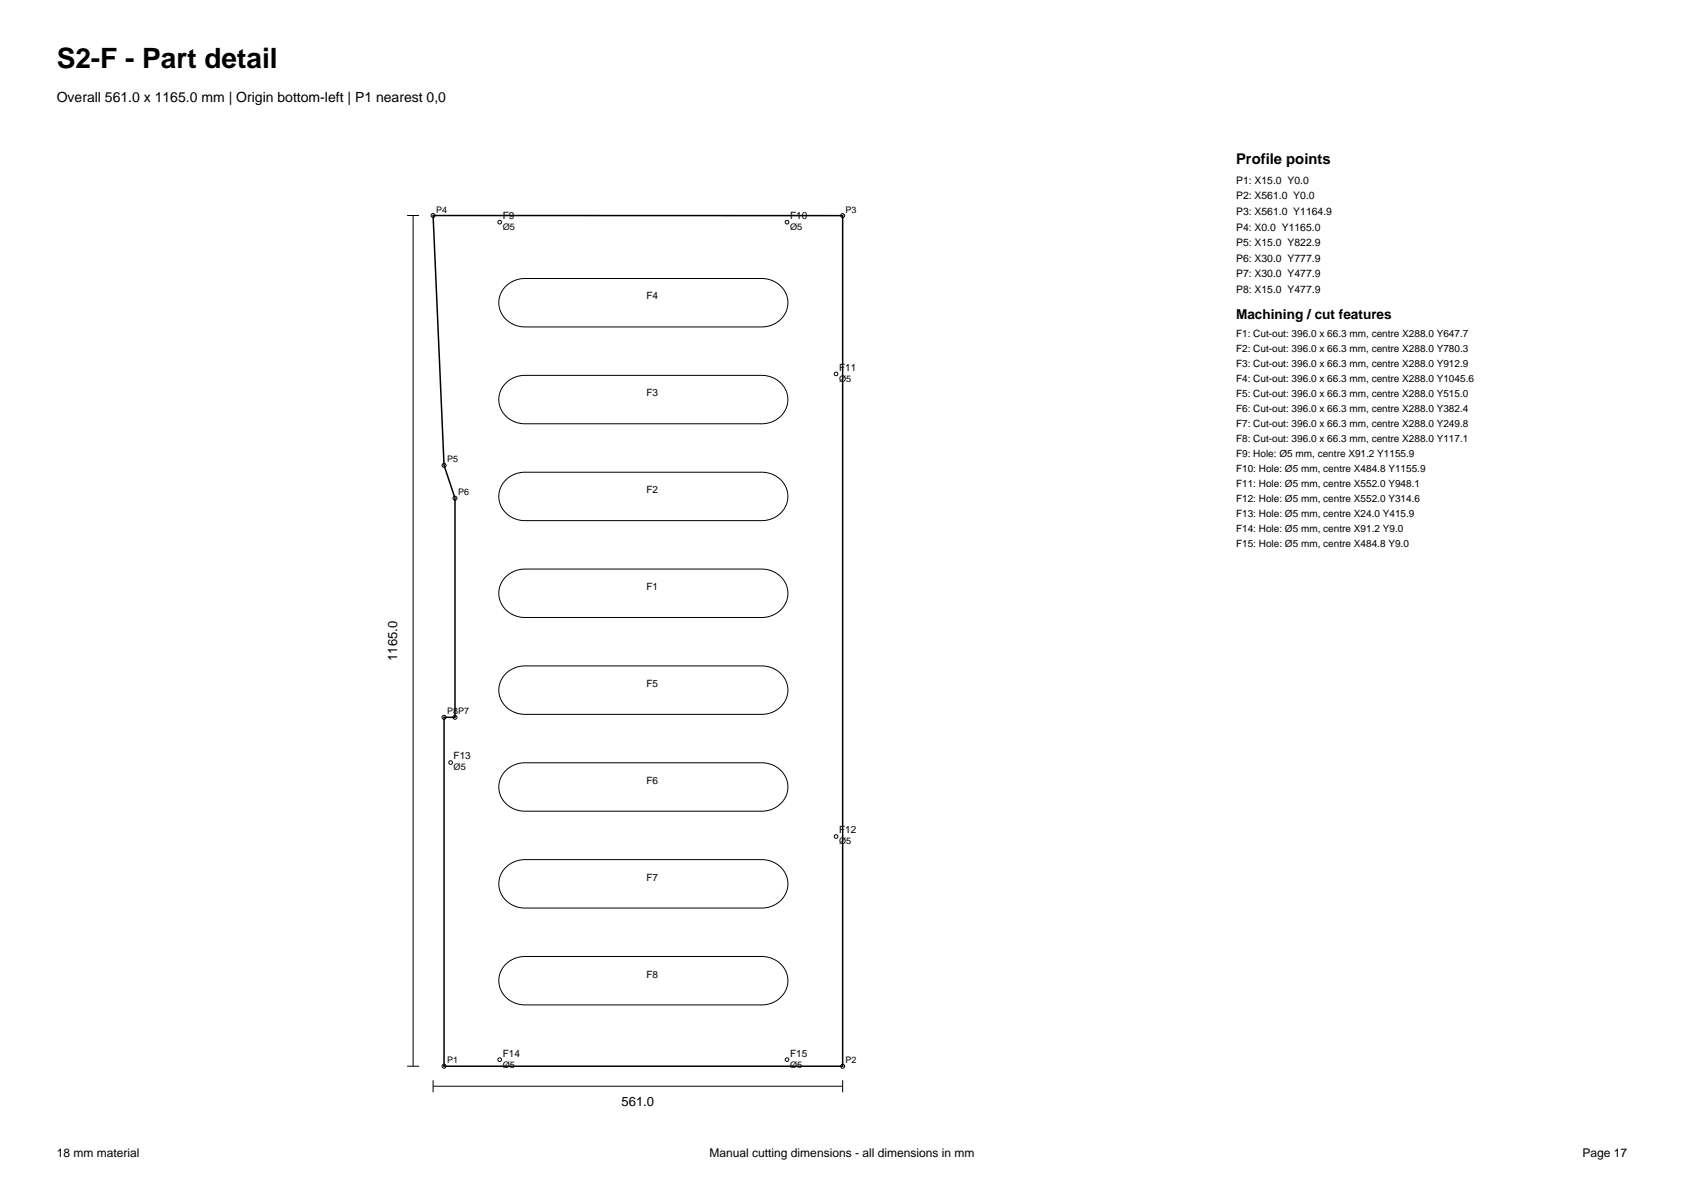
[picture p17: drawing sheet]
<svg xmlns="http://www.w3.org/2000/svg" width="297mm" height="210mm" viewBox="0 0 297 210" stroke-linecap="round" stroke-linejoin="round" font-family="sans-serif">
<defs><g id="words">
<text font-size="4.9" x="10" y="12">S2-F - Part detail</text>
<text font-size="2.6" x="218" y="29">Profile points</text>
<text font-size="2.5" x="10" y="18">Overall 561.0 x 1165.0 mm | Origin bottom-left | P1 nearest 0,0</text>
<text font-size="2.4" x="218" y="56.2">Machining / cut features</text>
<g font-size="2.3">
<text x="70" y="116.5" transform="rotate(-90 70 116.5)">1165.0</text>
<text x="109.6" y="195.1">561.0</text>
</g>
<g font-size="2.1">
<text x="10" y="204">18 mm material</text>
<text x="125.2" y="204">Manual cutting dimensions - all dimensions in mm</text>
<text x="279.1" y="204">Page 17</text>
</g>
<g font-size="1.8">
<text x="218" y="32.4">P1: X15.0 Y0.0</text>
<text x="218" y="35.1">P2: X561.0 Y0.0</text>
<text x="88.7" y="38.6">F9</text>
<text x="139.3" y="38.6">F10</text>
<text x="218" y="37.9">P3: X561.0 Y1164.9</text>
<text x="218" y="40.7">P4: X0.0 Y1165.0</text>
<text x="218" y="43.4">P5: X15.0 Y822.9</text>
<text x="218" y="46.1">P6: X30.0 Y777.9</text>
<text x="114" y="52.8">F4</text>
<text x="218" y="48.9">P7: X30.0 Y477.9</text>
<text x="218" y="51.7">P8: X15.0 Y477.9</text>
<text x="218" y="59.4">F1: Cut-out: 396.0 x 66.3 mm, centre X288.0 Y647.7</text>
<text x="148" y="65.4">F11</text>
<text x="218" y="62.1">F2: Cut-out: 396.0 x 66.3 mm, centre X288.0 Y780.3</text>
<text x="218" y="64.7">F3: Cut-out: 396.0 x 66.3 mm, centre X288.0 Y912.9</text>
<text x="114" y="69.9">F3</text>
<text x="218" y="67.3">F4: Cut-out: 396.0 x 66.3 mm, centre X288.0 Y1045.6</text>
<text x="218" y="70">F5: Cut-out: 396.0 x 66.3 mm, centre X288.0 Y515.0</text>
<text x="218" y="72.6">F6: Cut-out: 396.0 x 66.3 mm, centre X288.0 Y382.4</text>
<text x="218" y="75.3">F7: Cut-out: 396.0 x 66.3 mm, centre X288.0 Y249.8</text>
<text x="218" y="77.9">F8: Cut-out: 396.0 x 66.3 mm, centre X288.0 Y117.1</text>
<text x="218" y="80.6">F9: Hole: Ø5 mm, centre X91.2 Y1155.9</text>
<text x="218" y="83.3">F10: Hole: Ø5 mm, centre X484.8 Y1155.9</text>
<text x="114" y="86.9">F2</text>
<text x="218" y="85.9">F11: Hole: Ø5 mm, centre X552.0 Y948.1</text>
<text x="218" y="88.5">F12: Hole: Ø5 mm, centre X552.0 Y314.6</text>
<text x="218" y="91.2">F13: Hole: Ø5 mm, centre X24.0 Y415.9</text>
<text x="218" y="93.8">F14: Hole: Ø5 mm, centre X91.2 Y9.0</text>
<text x="218" y="96.5">F15: Hole: Ø5 mm, centre X484.8 Y9.0</text>
<text x="114" y="104">F1</text>
<text x="114" y="121.1">F5</text>
<text x="80" y="133.9">F13</text>
<text x="114" y="138.2">F6</text>
<text x="148" y="147">F12</text>
<text x="114" y="155.4">F7</text>
<text x="114" y="172.4">F8</text>
<text x="88.7" y="186.3">F14</text>
<text x="139.3" y="186.3">F15</text>
</g>
<g font-size="1.6">
<text x="76.9" y="37.5">P4</text>
<text x="88.7" y="40.6">Ø5</text>
<text x="139.3" y="40.6">Ø5</text>
<text x="149.1" y="37.5">P3</text>
<text x="148" y="67.3">Ø5</text>
<text x="78.8" y="81.5">P5</text>
<text x="80.8" y="87.3">P6</text>
<text x="78.8" y="125.9">P8P7</text>
<text x="80" y="135.9">Ø5</text>
<text x="148" y="148.9">Ø5</text>
<text x="78.8" y="187.5">P1</text>
<text x="88.7" y="188.3">Ø5</text>
<text x="139.3" y="188.3">Ø5</text>
<text x="149.1" y="187.5">P2</text>
</g>
</g></defs>
<path d="M76.4 38h72.2v150h-70.3v-61.5h1.9v-38.7l-1.9-5.7z" fill="none" stroke="#000" stroke-width=".26"/>
<g fill="none" stroke="#000" stroke-width=".18">
<path d="M71.8 38h2.1M72.9 38v150M89.2 50.5l.7-.6 .8-.4 1.8-.4h42.2l1.7 .5 1.4 1 .9 1.4 .3 1.6-.4 1.4-.9 1.3-1.4 .9-1.5 .4h-42.5l-1.3-.2-1.2-.6-.9-.9-.6-1-.3-1.1v-1.2l.4-1.1zM89.2 67.6l.7-.6 .8-.4 1.8-.4h42.2l1.7 .5 1.4 1 .9 1.4 .3 1.6-.4 1.4-.9 1.3-1.4 .9-1.5 .4h-42.5l-1.3-.2-1.2-.6-.9-.9-.6-1-.3-1.1v-1.2l.4-1.1zM89.2 84.7l.7-.7 .8-.4 1.8-.3h42.2l1.7 .4 1.4 1 .9 1.5 .3 1.6-.4 1.4-.9 1.3-1.4 .9-1.5 .4h-42.5l-1.3-.3-1.2-.5-.9-.9-.6-1-.3-1.1v-1.2l.4-1.1zM89.2 101.7l.7-.6 .8-.4 1.8-.4 42.2 .1 1.7 .4 1.4 1 .9 1.4 .3 1.6-.4 1.5-.9 1.3-1.4 .9-1.5 .4h-42.5l-1.3-.3-1.2-.6-.9-.8-.6-1-.3-1.2v-1.1l.4-1.1zM89.2 118.8l.7-.6 .8-.4 1.8-.4h42.2l1.7 .5 1.4 1 .9 1.4 .3 1.6-.4 1.4-.9 1.3-1.4 .9-1.5 .4h-42.5l-1.3-.2-1.2-.6-.9-.9-.6-.9-.3-1.2v-1.2l.4-1.1zM89.2 135.9l.7-.6 .8-.4 1.8-.4h42.2l1.7 .5 1.4 1 .9 1.4 .3 1.6-.4 1.4-.9 1.3-1.4 .9-1.5 .4h-42.5l-1.3-.2-1.2-.6-.9-.9-.6-1-.3-1.1v-1.2l.4-1.1zM89.2 153l.7-.6 .8-.5 1.8-.3h42.2l1.7 .4 1.4 1 .9 1.5 .3 1.6-.4 1.4-.9 1.3-1.4 .9-1.5 .4h-42.5l-1.3-.2-1.2-.6-.9-.9-.6-1-.3-1.1v-1.2l.4-1.1zM89.2 170l.7-.6 .8-.4 1.8-.3h42.2l1.7 .4 1.4 1 .9 1.4 .3 1.6-.4 1.5-.9 1.3-1.4 .9-1.5 .4h-42.5l-1.3-.3-1.2-.6-.9-.8-.6-1-.3-1.1v-1.2l.4-1.1zM71.8 188h2.1M76.4 191.5h72.2"/>
<path d="M76.4 190.5v2.1M148.6 190.5v2.1"/>
<circle cx="76.4" cy="38" r=".35"/>
<circle cx="88.1" cy="39.2" r=".32"/>
<circle cx="138.8" cy="39.2" r=".32"/>
<circle cx="148.6" cy="38" r=".35"/>
<circle cx="147.5" cy="65.9" r=".32"/>
<circle cx="78.3" cy="82.1" r=".35"/>
<circle cx="80.2" cy="87.8" r=".35"/>
<circle cx="78.3" cy="126.5" r=".35"/>
<circle cx="79.5" cy="134.5" r=".32"/>
<circle cx="80.2" cy="126.5" r=".35"/>
<circle cx="147.5" cy="147.5" r=".32"/>
<circle cx="78.3" cy="188" r=".35"/>
<circle cx="88.1" cy="186.8" r=".32"/>
<circle cx="138.8" cy="186.8" r=".32"/>
<circle cx="148.6" cy="188" r=".35"/>
</g>
<use href="#words"/>
</svg>
